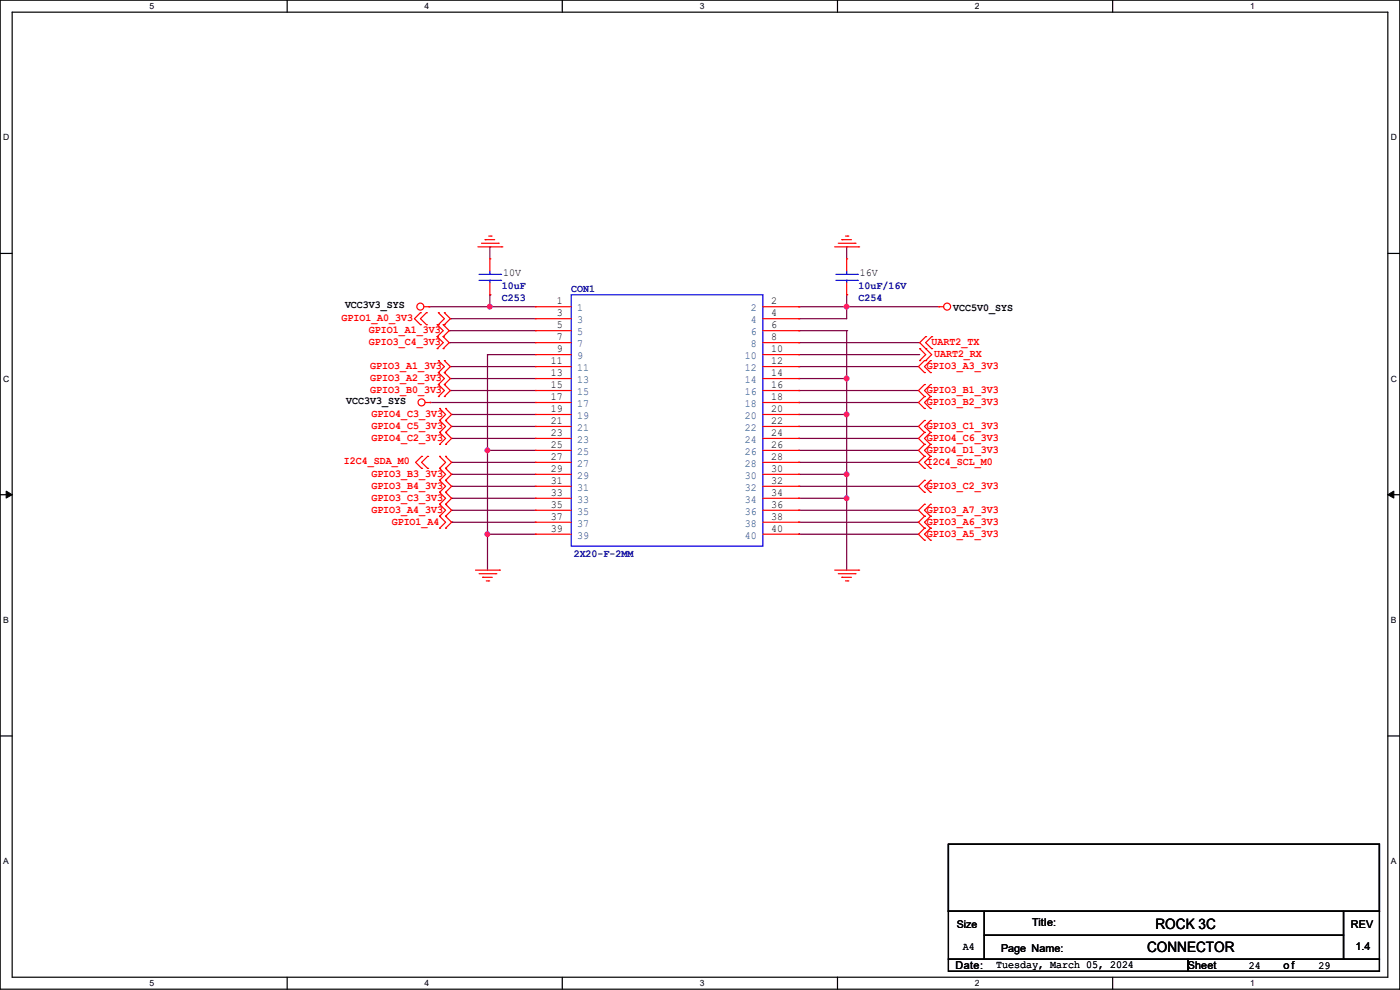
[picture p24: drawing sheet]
<svg xmlns="http://www.w3.org/2000/svg" width="297mm" height="210mm" viewBox="0 0 297 210" stroke-linecap="round" stroke-linejoin="round" font-family="sans-serif">
<defs><g id="words">
<g font-size="3">
<text x="245.2" y="197.1">ROCK 3C</text>
<text x="243.4" y="201.9">CONNECTOR</text>
</g>
<g font-size="2.3">
<text x="106.7" y="58.5">10V</text>
<text x="182.4" y="58.5">16V</text>
<text x="73.2" y="65.4">VCC3V3_SYS</text>
<text x="118.2" y="64.5">1</text>
<text x="163.6" y="64.5">2</text>
<text x="202.2" y="65.9">VCC5V0_SYS</text>
<text x="118.2" y="67.1">3</text>
<text x="118.2" y="69.6">5</text>
<text x="163.6" y="67.1">4</text>
<text x="163.6" y="69.6">6</text>
<text x="116.9" y="77.2">11</text>
<text x="118.2" y="72.1">7</text>
<text x="118.2" y="74.7">9</text>
<text x="163.6" y="72.1">8</text>
<text x="163.6" y="74.7">10</text>
<text x="163.6" y="77.2">12</text>
<text x="116.9" y="79.8">13</text>
<text x="116.9" y="82.3">15</text>
<text x="163.6" y="79.8">14</text>
<text x="163.6" y="82.3">16</text>
<text x="73.4" y="85.7">VCC3V3_SYS</text>
<text x="116.9" y="84.8">17</text>
<text x="116.9" y="87.4">19</text>
<text x="116.9" y="89.9">21</text>
<text x="163.6" y="84.8">18</text>
<text x="163.6" y="87.4">20</text>
<text x="163.6" y="89.9">22</text>
<text x="116.9" y="92.5">23</text>
<text x="116.9" y="95">25</text>
<text x="163.6" y="92.5">24</text>
<text x="163.6" y="95">26</text>
<text x="116.9" y="97.5">27</text>
<text x="116.9" y="100.1">29</text>
<text x="163.6" y="97.5">28</text>
<text x="163.6" y="100.1">30</text>
<text x="116.9" y="102.6">31</text>
<text x="116.9" y="105.2">33</text>
<text x="116.9" y="107.7">35</text>
<text x="163.6" y="102.6">32</text>
<text x="163.6" y="105.2">34</text>
<text x="163.6" y="107.7">36</text>
<text x="116.9" y="110.2">37</text>
<text x="116.9" y="112.8">39</text>
<text x="163.6" y="110.2">38</text>
<text x="163.6" y="112.8">40</text>
<text x="219" y="196.4">Title:</text>
<text x="286.6" y="196.9">REV</text>
<text x="204.3" y="201.5">A4</text>
<text x="212.4" y="202">Page Name:</text>
<text x="287.6" y="201.5">1.4</text>
<text x="202.7" y="205.6">Date:</text>
<text x="211.4" y="205.4">Tuesday, March 05, 2024</text>
<text x="252" y="205.6">Sheet</text>
<text x="265" y="205.6">24</text>
<text x="272.3" y="205.6">of</text>
<text x="279.7" y="205.6">29</text>
</g>
<g font-size="2.3" fill="#000080">
<text x="106.5" y="63.9">C253</text>
<text x="106.5" y="61.3">10uF</text>
<text x="121.2" y="61.8">CON1</text>
<text x="182.2" y="63.9">C254</text>
<text x="182.2" y="61.3">10uF/16V</text>
<text x="121.7" y="118.2">2X20-F-2MM</text>
</g>
<g font-size="2.3" fill="#004080">
<text x="122.5" y="66">1</text>
<text x="159.3" y="66">2</text>
<text x="122.5" y="68.5">3</text>
<text x="122.5" y="71.1">5</text>
<text x="159.3" y="68.5">4</text>
<text x="159.3" y="71.1">6</text>
<text x="122.5" y="73.6">7</text>
<text x="122.5" y="76.2">9</text>
<text x="158" y="76.2">10</text>
<text x="159.3" y="73.6">8</text>
<text x="122.5" y="78.7">11</text>
<text x="122.5" y="81.2">13</text>
<text x="122.5" y="83.8">15</text>
<text x="158" y="78.7">12</text>
<text x="158" y="81.2">14</text>
<text x="158" y="83.8">16</text>
<text x="122.5" y="86.3">17</text>
<text x="122.5" y="88.9">19</text>
<text x="158" y="86.3">18</text>
<text x="158" y="88.9">20</text>
<text x="122.5" y="91.4">21</text>
<text x="122.5" y="93.9">23</text>
<text x="158" y="91.4">22</text>
<text x="158" y="93.9">24</text>
<text x="122.5" y="96.5">25</text>
<text x="122.5" y="99">27</text>
<text x="122.5" y="101.6">29</text>
<text x="158" y="96.5">26</text>
<text x="158" y="99">28</text>
<text x="158" y="101.6">30</text>
<text x="122.5" y="104.1">31</text>
<text x="122.5" y="106.6">33</text>
<text x="158" y="104.1">32</text>
<text x="158" y="106.6">34</text>
<text x="122.5" y="109.2">35</text>
<text x="122.5" y="111.7">37</text>
<text x="158" y="109.2">36</text>
<text x="158" y="111.7">38</text>
<text x="122.5" y="114.3">39</text>
<text x="158" y="114.3">40</text>
</g>
<g font-size="2.3" fill="#f00">
<text x="72.4" y="68.2">GPIO1_A0_3V3</text>
<text x="78.3" y="70.7">GPIO1_A1_3V3</text>
<text x="78.3" y="73.3">GPIO3_C4_3V3</text>
<text x="197.7" y="73.3">UART2_TX</text>
<text x="198.2" y="75.8">UART2_RX</text>
<text x="78.5" y="78.4">GPIO3_A1_3V3</text>
<text x="78.5" y="80.9">GPIO3_A2_3V3</text>
<text x="78.5" y="83.4">GPIO3_B0_3V3</text>
<text x="196.6" y="78.4">GPIO3_A3_3V3</text>
<text x="196.6" y="83.4">GPIO3_B1_3V3</text>
<text x="78.8" y="88.5">GPIO4_C3_3V3</text>
<text x="196.6" y="86">GPIO3_B2_3V3</text>
<text x="78.8" y="91.1">GPIO4_C5_3V3</text>
<text x="78.8" y="93.6">GPIO4_C2_3V3</text>
<text x="196.6" y="91.1">GPIO3_C1_3V3</text>
<text x="196.6" y="93.6">GPIO4_C6_3V3</text>
<text x="72.9" y="98.4">I2C4_SDA_M0</text>
<text x="78.8" y="101.2">GPIO3_B3_3V3</text>
<text x="196.6" y="96.1">GPIO4_D1_3V3</text>
<text x="196.6" y="98.7">I2C4_SCL_M0</text>
<text x="78.8" y="103.8">GPIO3_B4_3V3</text>
<text x="78.8" y="106.3">GPIO3_C3_3V3</text>
<text x="196.6" y="103.8">GPIO3_C2_3V3</text>
<text x="78.8" y="108.8">GPIO3_A4_3V3</text>
<text x="83.1" y="111.4">GPIO1_A4</text>
<text x="196.6" y="108.8">GPIO3_A7_3V3</text>
<text x="196.6" y="111.4">GPIO3_A6_3V3</text>
<text x="196.6" y="113.9">GPIO3_A5_3V3</text>
</g>
<text font-size="2.2" x="203" y="196.9">Size</text>
<g font-size="1.8">
<text x="31.7" y="1.9">5</text>
<text x="90.1" y="1.9">4</text>
<text x="148.5" y="1.9">3</text>
<text x="206.8" y="1.9">2</text>
<text x="265.2" y="1.9">1</text>
<text x=".7" y="29.8">D</text>
<text x="295.1" y="29.8">D</text>
<text x=".7" y="80.9">C</text>
<text x="295.1" y="80.9">C</text>
<text x=".7" y="132.1">B</text>
<text x="295.1" y="132.1">B</text>
<text x=".7" y="183.3">A</text>
<text x="295.1" y="183.3">A</text>
<text x="31.7" y="209.2">5</text>
<text x="90.1" y="209.2">4</text>
<text x="148.5" y="209.2">3</text>
<text x="206.8" y="209.2">2</text>
<text x="265.2" y="209.2">1</text>
</g>
</g></defs>
<path d="M0 0h297v209.8h-297zM2.6 2.6h291.8v204.7h-291.8z" fill="none" stroke="#000" stroke-width=".25"/>
<g fill="#fff">
<path d="M31.7 .3h1v2h-1z"/>
<path d="M31.7 207.6h1v1.9h-1z"/>
</g>
<path d="M60.9 0v2.6M60.9 207.3v2.5" fill="none" stroke="#000" stroke-width=".25"/>
<g fill="#fff">
<path d="M90.1 .3h1v2h-1z"/>
<path d="M90.1 207.6h1v1.9h-1z"/>
</g>
<path d="M119.3 0v2.6M119.3 207.3v2.5" fill="none" stroke="#000" stroke-width=".25"/>
<g fill="#fff">
<path d="M148.5 .3h.9v2h-.9z"/>
<path d="M148.5 207.6h.9v1.9h-.9z"/>
</g>
<path d="M177.7 0v2.6M177.7 207.3v2.5" fill="none" stroke="#000" stroke-width=".25"/>
<g fill="#fff">
<path d="M206.8 .3h1v2h-1z"/>
<path d="M206.8 207.6h1v1.9h-1z"/>
</g>
<path d="M236.1 0v2.6M236.1 207.3v2.5" fill="none" stroke="#000" stroke-width=".25"/>
<g fill="#fff">
<path d="M265.2 .3h1v2h-1z"/>
<path d="M265.2 207.6h1v1.9h-1z"/>
<path d="M.7 28.2h1.2v1.9h-1.2z"/>
<path d="M295.1 28.2h1.2v1.9h-1.2z"/>
<path d="M.7 79.3h1.2v2h-1.2z"/>
<path d="M295.1 79.3h1.2v2h-1.2z"/>
</g>
<path d="M0 53.8h2.6M294.4 53.8h2.6" fill="none" stroke="#000" stroke-width=".25"/>
<g fill="#fff">
<path d="M.7 130.5h1.2v2h-1.2z"/>
<path d="M295.1 130.5h1.1v2h-1.1z"/>
</g>
<path d="M0 104.9h2.6M294.4 104.9h2.6" fill="none" stroke="#000" stroke-width=".25"/>
<path d="M1.3 104.2l1.3 .7-1.3 .8zM294.4 104.9l1.3-.7v1.5z" fill="#000" stroke="#000" stroke-width=".21"/>
<g fill="#fff">
<path d="M.7 181.7h1.2v2h-1.2z"/>
<path d="M295.1 181.7h1.1v2h-1.1z"/>
</g>
<path d="M0 156.1h2.6M294.4 156.1h2.6M201.2 179.1h91.5v14.2h-91.5zM201.2 193.3h7.6v10.2h-7.6zM208.8 193.3h76.2v5.1h-76.2zM208.8 198.4h76.2v5.1h-76.2zM285 193.3h7.7v10.2h-7.7zM201.2 203.5h50.8v2.5h-50.8zM252 203.5h40.7v2.5h-40.7z" fill="none" stroke="#000" stroke-width=".25"/>
<g fill="none" stroke="#800040" stroke-width=".25">
<path d="M103.9 52.4h.1M103.9 52.4v2.5M179.6 52.4h.1M179.6 52.4v2.5M91 65.1h.1M91 65.1h22.6M95.3 70.1h.1M95.3 72.7h.1M95.3 70.1h18.3M95.3 72.7h18.3M95.5 67.6h.1M95.5 77.8h.1"/>
<path d="M95.5 67.6h18.1M95.5 77.8h18.1M103.4 75.2h.1M103.4 75.2h10.2M103.4 75.2v45.7M103.9 62.5h.1M103.9 65.1h.1M103.9 62.5v2.6M169.5 70.1h.1M169.5 65.1h.1M169.5 72.7h.1M169.5 75.2h.1"/>
<path d="M169.5 77.8h.1M169.5 67.6h.1M169.5 70.1h10.1M169.5 65.1h29.7M169.5 72.7h25.6M169.5 75.2h25.6M169.5 77.8h25.4M179.6 70.1h.1M179.6 65.1h.1M179.6 62.5h.1M179.6 62.5v5.1h-10.1M179.6 70.1v50.8"/>
<path d="M91.2 85.4h.1M91.2 85.4h22.4M95.5 80.3h.1M95.5 82.8h.1M95.5 80.3h18.1M95.5 82.8h18.1M95.8 90.5h.1M95.8 87.9h.1M95.8 93h.1M95.8 98.1h.1M95.8 87.9h17.8M95.8 90.5h17.8"/>
<path d="M95.8 93h17.8M95.8 98.1h17.8M103.4 95.5h.1M103.4 95.5h10.2M169.5 87.9h.1M169.5 80.3h.1M169.5 98.1h.1M169.5 82.8h.1M169.5 85.4h.1M169.5 90.5h.1M169.5 93h.1M169.5 95.5h.1"/>
<path d="M169.5 87.9h10.1M169.5 80.3h10.1M169.5 95.5h25.4M169.5 90.5h25.4M169.5 93h25.4M169.5 82.8h25.4M169.5 98.1h25.4M169.5 85.4h25.4M179.6 87.9h.1M179.6 80.3h.1M95.8 105.7h.1M95.8 108.2h.1"/>
<path d="M95.8 110.8h.1M95.8 100.6h.1M95.8 103.2h.1M95.8 105.7h17.8M95.8 100.6h17.8M95.8 108.2h17.8M95.8 110.8h17.8M95.8 103.2h17.8M103.4 113.3h.1M103.4 113.3h10.2M169.5 105.7h.1M169.5 100.6h.1"/>
<path d="M169.5 108.2h.1M169.5 103.2h.1M169.5 113.3h.1M169.5 110.8h.1M169.5 105.7h10.1M169.5 100.6h10.1M169.5 113.3h25.4M169.5 108.2h25.4M169.5 110.8h25.4M169.5 103.2h25.4M179.6 105.7h.1M179.6 100.6h.1"/>
</g>
<g fill="#f0f" stroke="#f0f" stroke-width=".25">
<circle cx="179.6" cy="105.7" r=".49"/>
<circle cx="179.6" cy="100.6" r=".49"/>
<circle cx="179.6" cy="87.9" r=".49"/>
<circle cx="179.6" cy="80.3" r=".49"/>
<circle cx="103.9" cy="65" r=".49"/>
<circle cx="103.4" cy="113.3" r=".49"/>
<circle cx="103.4" cy="95.5" r=".49"/>
<circle cx="179.6" cy="65" r=".49"/>
</g>
<g fill="none" stroke="#f00" stroke-width=".25">
<path d="M101.4 52.4h5.1M102.2 51.6h3.5M102.9 50.8h.1M102.9 50.8h2M103.7 50.1h.5M103.9 54.9h.1M103.9 54.9v2.5M103.9 60v2.5M104.2 50.1h.1M105.7 51.6h.1M106.5 52.4h.1M177.1 52.4h5.1"/>
<path d="M177.8 51.6h3.6M178.6 50.8h.1M178.6 50.8h2M179.4 50.1h.5M179.6 54.9h.1M179.6 54.9v2.5M179.6 60v2.5M179.9 50.1h.1M181.4 51.6h.1M182.2 52.4h.1M89.2 66.3h.1M89.2 68.9h.1"/>
<path d="M89.2 66.3l-1.3 1.3 1.3 1.3M90 65.1h1M90.5 66.3h.1M90.5 68.9h.1M90.5 66.3l-1.3 1.3 1.3 1.3M91 65.1h.1M92.8 71.4h.1M92.8 68.9h.1M92.8 74h.1M92.8 68.9l1.2 1.2-1.2 1.3M92.8 71.4l1.2 1.3-1.2 1.3M93 66.3h.1"/>
<path d="M93 68.9h.1M93 79h.1M93 76.5h.1M93 66.3l1.3 1.3-1.3 1.3M93 76.5l1.3 1.3-1.3 1.2M93 79l1.3 1.3-1.3 1.3M94 68.9h.1M94 71.4h.1M94 74h.1M94 68.9l1.3 1.2-1.3 1.3M94 71.4l1.3 1.3-1.3 1.3M94.3 68.9h.1"/>
<path d="M94.3 66.3h.1M94.3 76.5h.1M94.3 79h.1M94.3 66.3l1.2 1.3-1.2 1.3M94.3 76.5l1.2 1.3-1.2 1.2M94.3 79l1.2 1.3-1.2 1.3M103.9 62.5h.1M113.6 65.1h.1M113.6 67.6h.1M113.6 70.1h.1M113.6 72.7h.1M113.6 75.2h.1"/>
<path d="M113.6 77.8h.1M113.6 65.1h7.6M113.6 67.6h7.6M113.6 70.1h7.6M113.6 72.7h7.6M113.6 75.2h7.6M113.6 77.8h7.6M161.8 65.1h7.7M161.8 67.6h7.7M161.8 70.1h7.7M161.8 72.7h7.7M161.8 75.2h7.7"/>
<path d="M161.8 77.8h7.7M169.5 65.1h.1M169.5 67.6h.1M169.5 70.1h.1M169.5 72.7h.1M169.5 75.2h.1M169.5 77.8h.1M179.6 62.5h.1M195.1 76.5h.1M195.1 74h.1M195.1 74l1.3 1.2-1.3 1.3M196.1 76.5h.1"/>
<path d="M196.1 79h.1M196.1 76.5l-1.2 1.3 1.2 1.2M196.4 76.5h.1M196.4 74h.1M196.4 71.4h.1M196.4 71.4l-1.3 1.3 2.6 2.5-1.3 1.3M197.4 79h.1M197.4 76.5h.1M197.4 76.5l-1.3 1.3 1.3 1.2M197.7 74h.1M197.7 71.4h.1M197.7 71.4l-1.3 1.3 1.3 1.3"/>
<path d="M199.2 65.1h.1M199.2 65.1h1M89.5 96.8h.1M89.5 99.4h.1M89.5 96.8l-1.3 1.3 1.3 1.3M90.2 85.4h1M90.7 96.8h.1M90.7 99.4h.1M90.7 96.8l-1.2 1.3 1.2 1.3M91.2 85.4h.1M93 81.6h.1M93 84.1h.1"/>
<path d="M93 81.6l1.3 1.2-1.3 1.3M93.3 96.8h.1M93.3 99.4h.1M93.3 89.2h.1M93.3 86.7h.1M93.3 91.7h.1M93.3 94.3h.1M93.3 96.8l1.2 1.3-1.2 1.3M93.3 91.7l1.2 1.3-1.2 1.3M93.3 86.7l1.2 1.2-1.2 1.3M93.3 89.2l1.2 1.3-1.2 1.2M93.3 99.4l1.2 1.2-1.2 1.3"/>
<path d="M94.3 81.6h.1M94.3 84.1h.1M94.3 81.6l1.2 1.2-1.2 1.3M94.5 99.4h.1M94.5 96.8h.1M94.5 86.7h.1M94.5 89.2h.1M94.5 91.7h.1M94.5 94.3h.1M94.5 96.8l1.3 1.3-1.3 1.3M94.5 89.2l1.3 1.3-1.3 1.2M94.5 86.7l1.3 1.2-1.3 1.3"/>
<path d="M94.5 91.7l1.3 1.3-1.3 1.3M94.5 99.4l1.3 1.2-1.3 1.3M113.6 80.3h.1M113.6 82.8h.1M113.6 85.4h.1M113.6 87.9h.1M113.6 90.5h.1M113.6 93h.1M113.6 95.5h.1M113.6 98.1h.1M113.6 85.4h7.6M113.6 80.3h7.6"/>
<path d="M113.6 82.8h7.6M113.6 87.9h7.6M113.6 90.5h7.6M113.6 93h7.6M113.6 95.5h7.6M113.6 98.1h7.6M161.8 85.4h7.7M161.8 80.3h7.7M161.8 82.8h7.7M161.8 87.9h7.7M161.8 90.5h7.7M161.8 93h7.7"/>
<path d="M161.8 95.5h7.7M161.8 98.1h7.7M169.5 80.3h.1M169.5 82.8h.1M169.5 85.4h.1M169.5 87.9h.1M169.5 90.5h.1M169.5 93h.1M169.5 95.5h.1M169.5 98.1h.1M196.1 81.6h.1M196.1 84.1h.1"/>
<path d="M196.1 86.7h.1M196.1 89.2h.1M196.1 91.7h.1M196.1 94.3h.1M196.1 96.8h.1M196.1 99.4h.1M196.1 81.6l-1.2 1.2 1.2 1.3M196.1 84.1l-1.2 1.3 1.2 1.3M196.1 89.2l-1.2 1.3 1.2 1.2M196.1 91.7l-1.2 1.3 1.2 1.3M196.1 94.3l-1.2 1.2 1.2 1.3M196.1 96.8l-1.2 1.3 1.2 1.3"/>
<path d="M197.4 84.1h.1M197.4 81.6h.1M197.4 86.7h.1M197.4 91.7h.1M197.4 89.2h.1M197.4 94.3h.1M197.4 96.8h.1M197.4 99.4h.1M197.4 81.6l-1.3 1.2 1.3 1.3M197.4 84.1l-1.3 1.3 1.3 1.3M197.4 89.2l-1.3 1.3 1.3 1.2M197.4 91.7l-1.3 1.3 1.3 1.3"/>
<path d="M197.4 94.3l-1.3 1.2 1.3 1.3M197.4 96.8l-1.3 1.3 1.3 1.3M93.3 101.9h.1M93.3 104.4h.1M93.3 107h.1M93.3 109.5h.1M93.3 112.1h.1M93.3 101.9l1.2 1.3-1.2 1.2M93.3 104.4l1.2 1.3-1.2 1.3M93.3 107l1.2 1.2-1.2 1.3M93.3 109.5l1.2 1.3-1.2 1.3M94.5 101.9h.1"/>
<path d="M94.5 104.4h.1M94.5 107h.1M94.5 109.5h.1M94.5 112.1h.1M94.5 104.4l1.3 1.3-1.3 1.3M94.5 101.9l1.3 1.3-1.3 1.2M94.5 107l1.3 1.2-1.3 1.3M94.5 109.5l1.3 1.3-1.3 1.3M113.6 100.6h.1M113.6 103.2h.1M113.6 105.7h.1M113.6 108.2h.1"/>
<path d="M113.6 110.8h.1M113.6 113.3h.1M113.6 100.6h7.6M113.6 103.2h7.6M113.6 105.7h7.6M113.6 108.2h7.6M113.6 110.8h7.6M113.6 113.3h7.6M161.8 100.6h7.7M161.8 103.2h7.7M161.8 105.7h7.7M161.8 108.2h7.7"/>
<path d="M161.8 110.8h7.7M161.8 113.3h7.7M169.5 100.6h.1M169.5 103.2h.1M169.5 105.7h.1M169.5 108.2h.1M169.5 110.8h.1M169.5 113.3h.1M196.1 101.9h.1M196.1 104.4h.1M196.1 107h.1M196.1 109.5h.1"/>
<path d="M196.1 112.1h.1M196.1 114.6h.1M196.1 101.9l-1.2 1.3 1.2 1.2M196.1 107l-1.2 1.2 1.2 1.3M196.1 109.5l-1.2 1.3 1.2 1.3M196.1 112.1l-1.2 1.2 1.2 1.3M197.4 104.4h.1M197.4 101.9h.1M197.4 109.5h.1M197.4 107h.1M197.4 112.1h.1M197.4 114.6h.1"/>
<path d="M197.4 101.9l-1.3 1.3 1.3 1.2M197.4 107l-1.3 1.2 1.3 1.3M197.4 109.5l-1.3 1.3 1.3 1.3M197.4 112.1l-1.3 1.2 1.3 1.3M100.9 120.9h5.1M101.6 121.7h3.6M102.4 122.5h.1M102.4 122.5h2M103.2 123.2h.5M103.7 123.2h.1M105.2 121.7h.1M106 120.9h.1"/>
<path d="M177.1 120.9h5.1M177.8 121.7h3.6M178.6 122.5h.1M178.6 122.5h2M179.4 123.2h.5M179.9 123.2h.1M181.4 121.7h.1M182.2 120.9h.1"/>
<circle cx="89.2" cy="65" r=".74"/>
<circle cx="200.9" cy="65" r=".74"/>
<circle cx="89.4" cy="85.4" r=".74"/>
</g>
<g fill="none" stroke="#00f" stroke-width=".25">
<path d="M101.6 58.2h4.6M101.6 59.5h4.6M103.9 59.5h.1M103.9 58.2h.1M103.9 57.4v.8M103.9 59.5v.5M106.2 58.2h.1M106.2 59.5h.1M177.3 58.2h4.6M177.3 59.5h4.6M179.6 59.5h.1M179.6 58.2h.1"/>
<path d="M179.6 57.4v.8M179.6 59.5v.5M181.9 58.2h.1M181.9 59.5h.1M121.2 62.5h40.6v53.4h-40.6z"/>
</g>
<use href="#words"/>
</svg>
